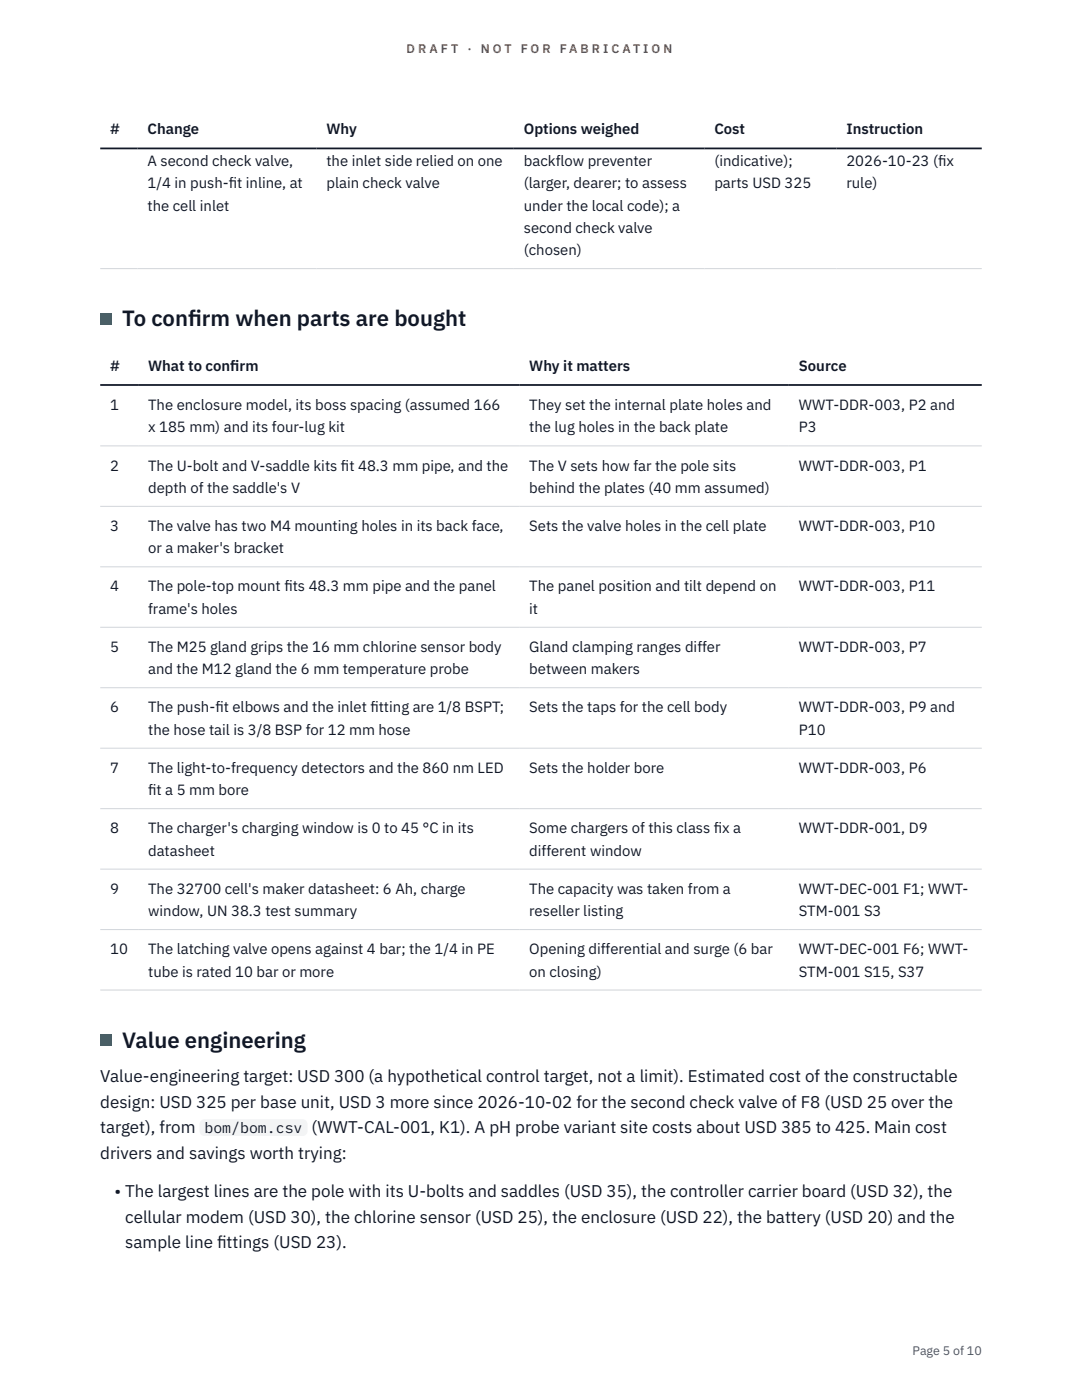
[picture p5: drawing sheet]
<svg xmlns="http://www.w3.org/2000/svg" width="216mm" height="279mm" viewBox="0 0 216 279" stroke-linecap="round" stroke-linejoin="round" font-family="sans-serif">
<defs><g id="words">
<g font-size="4.4" fill="#111827">
<text x="24.4" y="65.1">To conf</text>
<text x="37.5" y="65.1">irm when parts are bought</text>
<text x="24.4" y="209.1">Value engineering</text>
</g>
<g font-size="3.4" fill="#111827">
<text x="20" y="216">Value-engineering target: USD 300 (a hypothetical control target, not a limit). Estimated cost of the constructable</text>
<text x="20" y="221.1">design: USD 325 per base unit, USD 3 more since 2026-10-02 for the second check valve of F8 (USD 25 over the</text>
<text x="20" y="226.2">target), from</text>
<text x="62.2" y="226.2">(WWT-CAL-001, K1). A pH probe variant site costs about USD 385 to 425. Main cost</text>
<text x="20" y="231.2">drivers and savings worth trying:</text>
<text x="22.9" y="238.9">• The largest lines are the pole with its U-bolts and saddles (USD 35), the controller carrier board (USD 32), the</text>
<text x="25" y="244">cellular modem (USD 30), the chlorine sensor (USD 25), the enclosure (USD 22), the battery (USD 20) and the</text>
<text x="25" y="249.1">sample line f</text>
<text x="43.3" y="249.1">ittings (USD 23).</text>
</g>
<g font-size="3" fill="#111827">
<text x="22" y="26.8">#</text>
<text x="29.4" y="26.8">Change</text>
<text x="65.1" y="26.8">Why</text>
<text x="104.5" y="26.8">Options weighed</text>
<text x="142.5" y="26.8">Cost</text>
<text x="168.9" y="26.8">Instruction</text>
<text x="29.4" y="33.1">A second check valve,</text>
<text x="65.1" y="33.1">the inlet side relied on one</text>
<text x="104.5" y="33.1">backflow preventer</text>
<text x="142.5" y="33.1">(indicative);</text>
<text x="168.9" y="33.1">2026-10-23 (f</text>
<text x="187.2" y="33.1">ix</text>
<text x="29.4" y="37.6">1/4 in push-f</text>
<text x="45.7" y="37.6">it inline, at</text>
<text x="65.1" y="37.6">plain check valve</text>
<text x="104.5" y="37.6">(larger, dearer; to assess</text>
<text x="142.5" y="37.6">parts USD 325</text>
<text x="168.9" y="37.6">rule)</text>
<text x="29.4" y="42">the cell inlet</text>
<text x="104.5" y="42">under the local code); a</text>
<text x="104.5" y="46.5">second check valve</text>
<text x="104.5" y="50.9">(chosen)</text>
<text x="22" y="74">#</text>
<text x="29.6" y="74">What to conf</text>
<text x="45.9" y="74">irm</text>
<text x="105.6" y="74">Why it matters</text>
<text x="159.4" y="74">Source</text>
<text x="22" y="81.8">1</text>
<text x="29.6" y="81.8">The enclosure model, its boss spacing (assumed 166</text>
<text x="105.6" y="81.8">They set the internal plate holes and</text>
<text x="159.4" y="81.8">WWT-DDR-003, P2 and</text>
<text x="29.6" y="86.3">x 185 mm) and its four-lug kit</text>
<text x="105.6" y="86.3">the lug holes in the back plate</text>
<text x="159.4" y="86.3">P3</text>
<text x="22" y="93.9">2</text>
<text x="29.6" y="93.9">The U-bolt and V-saddle kits f</text>
<text x="68" y="93.9">it 48.3 mm pipe, and the</text>
<text x="105.6" y="93.9">The V sets how far the pole sits</text>
<text x="159.4" y="93.9">WWT-DDR-003, P1</text>
<text x="29.6" y="98.4">depth of the saddle's V</text>
<text x="105.6" y="98.4">behind the plates (40 mm assumed)</text>
<text x="22" y="106">3</text>
<text x="29.6" y="106">The valve has two M4 mounting holes in its back face,</text>
<text x="105.6" y="106">Sets the valve holes in the cell plate</text>
<text x="159.4" y="106">WWT-DDR-003, P10</text>
<text x="29.6" y="110.4">or a maker's bracket</text>
<text x="22" y="118">4</text>
<text x="29.6" y="118">The pole-top mount f</text>
<text x="56.7" y="118">its 48.3 mm pipe and the panel</text>
<text x="105.6" y="118">The panel position and tilt depend on</text>
<text x="159.4" y="118">WWT-DDR-003, P11</text>
<text x="29.6" y="122.5">frame's holes</text>
<text x="105.6" y="122.5">it</text>
<text x="22" y="130.1">5</text>
<text x="29.6" y="130.1">The M25 gland grips the 16 mm chlorine sensor body</text>
<text x="105.6" y="130.1">Gland clamping ranges differ</text>
<text x="159.4" y="130.1">WWT-DDR-003, P7</text>
<text x="29.6" y="134.6">and the M12 gland the 6 mm temperature probe</text>
<text x="105.6" y="134.6">between makers</text>
<text x="22" y="142.2">6</text>
<text x="29.6" y="142.2">The push-f</text>
<text x="43" y="142.2">it elbows and the inlet f</text>
<text x="73.9" y="142.2">itting are 1/8 BSPT;</text>
<text x="105.6" y="142.2">Sets the taps for the cell body</text>
<text x="159.4" y="142.2">WWT-DDR-003, P9 and</text>
<text x="29.6" y="146.6">the hose tail is 3/8 BSP for 12 mm hose</text>
<text x="159.4" y="146.6">P10</text>
<text x="22" y="154.2">7</text>
<text x="29.6" y="154.2">The light-to-frequency detectors and the 860 nm LED</text>
<text x="105.6" y="154.2">Sets the holder bore</text>
<text x="159.4" y="154.2">WWT-DDR-003, P6</text>
<text x="29.6" y="158.7">f</text>
<text x="29.6" y="158.7">it a 5 mm bore</text>
<text x="22" y="166.3">8</text>
<text x="29.6" y="166.3">The charger's charging window is 0 to 45 °C in its</text>
<text x="105.6" y="166.3">Some chargers of this class f</text>
<text x="142.4" y="166.3">ix a</text>
<text x="159.4" y="166.3">WWT-DDR-001, D9</text>
<text x="29.6" y="170.8">datasheet</text>
<text x="105.6" y="170.8">different window</text>
<text x="22" y="178.4">9</text>
<text x="29.6" y="178.4">The 32700 cell's maker datasheet: 6 Ah, charge</text>
<text x="105.6" y="178.4">The capacity was taken from a</text>
<text x="159.4" y="178.4">WWT-DEC-001 F1; WWT-</text>
<text x="29.6" y="182.8">window, UN 38.3 test summary</text>
<text x="105.6" y="182.8">reseller listing</text>
<text x="159.4" y="182.8">STM-001 S3</text>
<text x="22" y="190.4">10</text>
<text x="29.6" y="190.4">The latching valve opens against 4 bar; the 1/4 in PE</text>
<text x="105.6" y="190.4">Opening differential and surge (6 bar</text>
<text x="159.4" y="190.4">WWT-DEC-001 F6; WWT-</text>
<text x="29.6" y="194.9">tube is rated 10 bar or more</text>
<text x="105.6" y="194.9">on closing)</text>
<text x="159.4" y="194.9">STM-001 S15, S37</text>
<text x="40.8" y="226.2">bom/bom.csv</text>
</g>
<g font-size="2.5" fill="#b45309">
<text x="81.1" y="10.5">D R A F T</text>
<text x="93.3" y="10.5">·</text>
<text x="95.9" y="10.5">N O T</text>
<text x="103.9" y="10.5">F O R</text>
<text x="111.7" y="10.5">F A B R I C A T I O N</text>
</g>
<text font-size="2.5" fill="#4b5563" x="182.1" y="270.3">Page 5 of 10</text>
</g></defs>
<path d="M20 53.6h175.9M20 89h175.9M20 101.1h175.9M20 113.1h175.9M20 125.2h175.9M20 137.3h175.9M20 149.3h175.9M20 161.4h175.9M20 173.5h175.9M20 185.5h175.9M20 197.6h175.9" fill="none" stroke="#d1d5db" stroke-width=".2"/>
<path d="M20 29.6h175.9M20 76.8h175.9" fill="none" stroke="#111827" stroke-width=".35"/>
<g fill="#0f766e">
<path d="M20 62.5h2.2v2.2h-2.2z"/>
<path d="M20 206.5h2.2v2.2h-2.2z"/>
</g>
<path d="M39.8 223.4h21.6v3.3h-21.6z" fill="#f3f4f6"/>
<use href="#words"/>
</svg>
